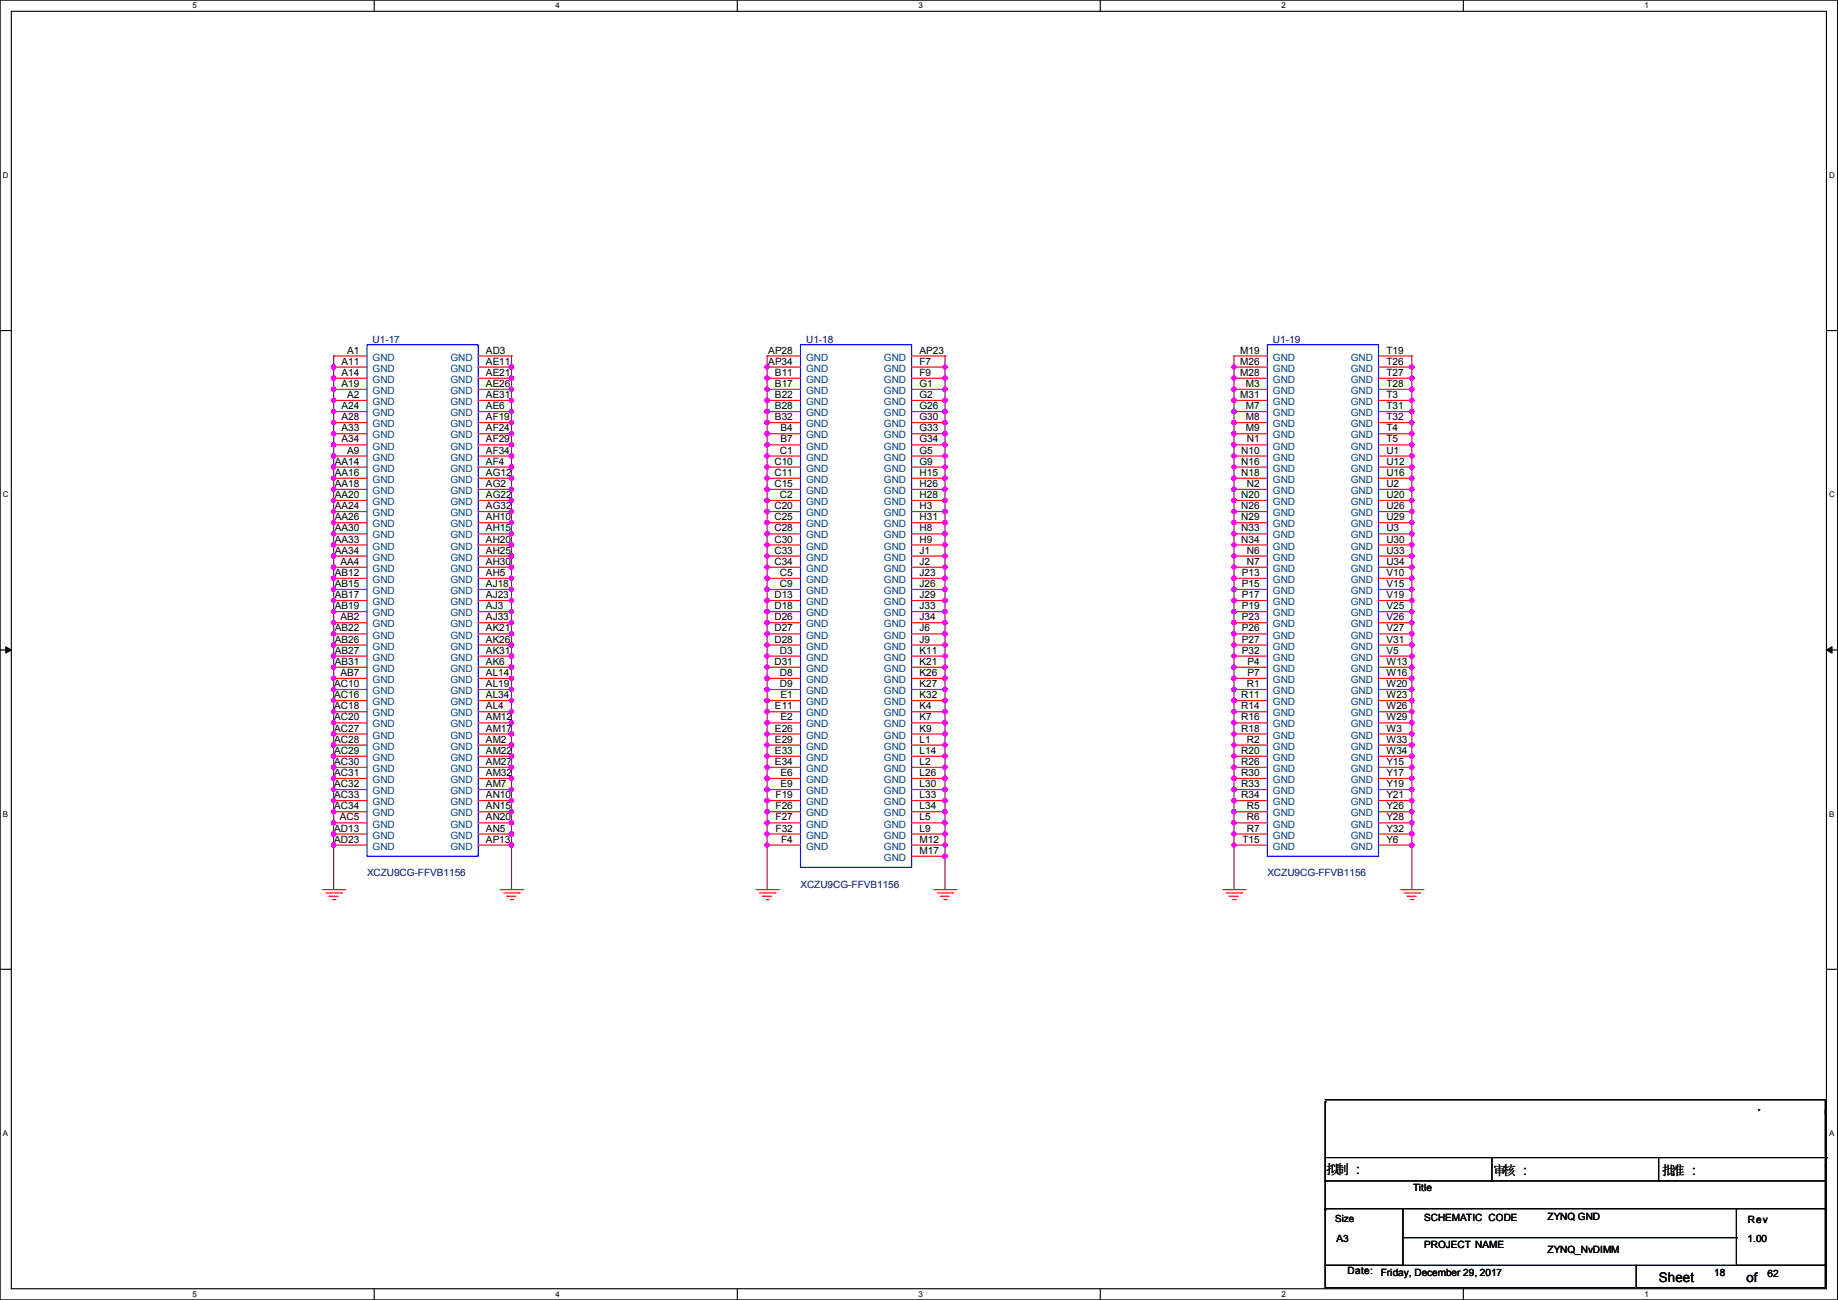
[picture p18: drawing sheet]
<svg xmlns="http://www.w3.org/2000/svg" width="420mm" height="297mm" viewBox="0 0 420 297" stroke-linecap="round" stroke-linejoin="round" font-family="sans-serif">
<defs><g id="words">
<g font-size="3">
<text x="303.1" y="268.2">拟制 :::</text>
<text x="303.1" y="268.2">拟制</text>
<text x="341.2" y="268.5">审核 :::</text>
<text x="341.2" y="268.5">审核</text>
<text x="379.8" y="268.5">批准 :::</text>
<text x="379.8" y="268.5">批准</text>
<text x="379" y="292.9">Sheet</text>
<text x="399.1" y="292.8">of</text>
</g>
<g font-size="2.3">
<text x="78" y="83.3">A11</text>
<text x="79.3" y="80.8">A1</text>
<text x="111" y="80.8">AD3</text>
<text x="111" y="83.3">AE11</text>
<text x="175.6" y="80.8">AP28</text>
<text x="175.6" y="83.3">AP34</text>
<text x="210.1" y="80.8">AP23</text>
<text x="210.1" y="83.3">F7</text>
<text x="283.4" y="80.8">M19</text>
<text x="283.4" y="83.3">M26</text>
<text x="316.8" y="80.8">T19</text>
<text x="316.8" y="83.3">T26</text>
<text x="78" y="85.9">A14</text>
<text x="78" y="88.4">A19</text>
<text x="111" y="85.9">AE21</text>
<text x="111" y="88.4">AE26</text>
<text x="177.1" y="85.9">B11</text>
<text x="177.1" y="88.4">B17</text>
<text x="210.1" y="85.9">F9</text>
<text x="210.1" y="88.4">G1</text>
<text x="283.4" y="85.9">M28</text>
<text x="284.7" y="88.4">M3</text>
<text x="316.8" y="85.9">T27</text>
<text x="316.8" y="88.4">T28</text>
<text x="78" y="93.5">A24</text>
<text x="79.3" y="90.9">A2</text>
<text x="111" y="90.9">AE31</text>
<text x="111" y="93.5">AE6</text>
<text x="177.1" y="90.9">B22</text>
<text x="177.1" y="93.5">B28</text>
<text x="210.1" y="90.9">G2</text>
<text x="210.1" y="93.5">G26</text>
<text x="283.4" y="90.9">M31</text>
<text x="284.7" y="93.5">M7</text>
<text x="316.8" y="90.9">T3</text>
<text x="316.8" y="93.5">T31</text>
<text x="78" y="96">A28</text>
<text x="78" y="98.6">A33</text>
<text x="78" y="101.1">A34</text>
<text x="111" y="96">AF19</text>
<text x="111" y="98.6">AF24</text>
<text x="111" y="101.1">AF29</text>
<text x="177.1" y="96">B32</text>
<text x="178.4" y="98.6">B4</text>
<text x="178.4" y="101.1">B7</text>
<text x="210.1" y="96">G30</text>
<text x="210.1" y="98.6">G33</text>
<text x="210.1" y="101.1">G34</text>
<text x="284.7" y="96">M8</text>
<text x="284.7" y="98.6">M9</text>
<text x="284.9" y="101.1">N1</text>
<text x="316.8" y="96">T32</text>
<text x="316.8" y="98.6">T4</text>
<text x="316.8" y="101.1">T5</text>
<text x="76.5" y="106.2">AA14</text>
<text x="79.3" y="103.6">A9</text>
<text x="111" y="103.6">AF34</text>
<text x="111" y="106.2">AF4</text>
<text x="177" y="106.2">C10</text>
<text x="178.2" y="103.6">C1</text>
<text x="210.1" y="103.6">G5</text>
<text x="210.1" y="106.2">G9</text>
<text x="283.7" y="103.6">N10</text>
<text x="283.7" y="106.2">N16</text>
<text x="316.8" y="103.6">U1</text>
<text x="316.8" y="106.2">U12</text>
<text x="76.5" y="108.7">AA16</text>
<text x="76.5" y="111.3">AA18</text>
<text x="76.5" y="113.8">AA20</text>
<text x="111" y="108.7">AG12</text>
<text x="111" y="111.3">AG2</text>
<text x="111" y="113.8">AG22</text>
<text x="177" y="108.7">C11</text>
<text x="177" y="111.3">C15</text>
<text x="178.2" y="113.8">C2</text>
<text x="210.1" y="108.7">H15</text>
<text x="210.1" y="111.3">H26</text>
<text x="210.1" y="113.8">H28</text>
<text x="283.7" y="108.7">N18</text>
<text x="283.7" y="113.8">N20</text>
<text x="284.9" y="111.3">N2</text>
<text x="316.8" y="108.7">U16</text>
<text x="316.8" y="111.3">U2</text>
<text x="316.8" y="113.8">U20</text>
<text x="76.5" y="116.3">AA24</text>
<text x="76.5" y="118.9">AA26</text>
<text x="111" y="116.3">AG32</text>
<text x="111" y="118.9">AH10</text>
<text x="177" y="116.3">C20</text>
<text x="177" y="118.9">C25</text>
<text x="210.1" y="116.3">H3</text>
<text x="210.1" y="118.9">H31</text>
<text x="283.7" y="116.3">N26</text>
<text x="283.7" y="118.9">N29</text>
<text x="316.8" y="116.3">U26</text>
<text x="316.8" y="118.9">U29</text>
<text x="76.5" y="121.4">AA30</text>
<text x="76.5" y="124">AA33</text>
<text x="111" y="121.4">AH15</text>
<text x="111" y="124">AH20</text>
<text x="177" y="121.4">C28</text>
<text x="177" y="124">C30</text>
<text x="210.1" y="121.4">H8</text>
<text x="210.1" y="124">H9</text>
<text x="283.7" y="121.4">N33</text>
<text x="283.7" y="124">N34</text>
<text x="316.8" y="121.4">U3</text>
<text x="316.8" y="124">U30</text>
<text x="76.5" y="126.5">AA34</text>
<text x="76.5" y="131.6">AB12</text>
<text x="77.8" y="129">AA4</text>
<text x="111" y="126.5">AH25</text>
<text x="111" y="129">AH30</text>
<text x="111" y="131.6">AH5</text>
<text x="177" y="126.5">C33</text>
<text x="177" y="129">C34</text>
<text x="178.2" y="131.6">C5</text>
<text x="210.1" y="126.5">J1</text>
<text x="210.1" y="129">J2</text>
<text x="210.1" y="131.6">J23</text>
<text x="283.8" y="131.6">P13</text>
<text x="284.9" y="126.5">N6</text>
<text x="284.9" y="129">N7</text>
<text x="316.8" y="126.5">U33</text>
<text x="316.8" y="129">U34</text>
<text x="316.8" y="131.6">V10</text>
<text x="76.5" y="134.1">AB15</text>
<text x="76.5" y="136.7">AB17</text>
<text x="111" y="134.1">AJ18</text>
<text x="111" y="136.7">AJ23</text>
<text x="177" y="136.7">D13</text>
<text x="178.2" y="134.1">C9</text>
<text x="210.1" y="134.1">J26</text>
<text x="210.1" y="136.7">J29</text>
<text x="283.8" y="134.1">P15</text>
<text x="283.8" y="136.7">P17</text>
<text x="316.8" y="134.1">V15</text>
<text x="316.8" y="136.7">V19</text>
<text x="76.5" y="139.2">AB19</text>
<text x="77.8" y="141.7">AB2</text>
<text x="111" y="139.2">AJ3</text>
<text x="111" y="141.7">AJ33</text>
<text x="177" y="139.2">D18</text>
<text x="177" y="141.7">D26</text>
<text x="210.1" y="139.2">J33</text>
<text x="210.1" y="141.7">J34</text>
<text x="283.8" y="139.2">P19</text>
<text x="283.8" y="141.7">P23</text>
<text x="316.8" y="139.2">V25</text>
<text x="316.8" y="141.7">V26</text>
<text x="76.5" y="144.3">AB22</text>
<text x="76.5" y="146.8">AB26</text>
<text x="76.5" y="149.4">AB27</text>
<text x="111" y="144.3">AK21</text>
<text x="111" y="146.8">AK26</text>
<text x="111" y="149.4">AK31</text>
<text x="177" y="144.3">D27</text>
<text x="177" y="146.8">D28</text>
<text x="178.2" y="149.4">D3</text>
<text x="210.1" y="144.3">J6</text>
<text x="210.1" y="146.8">J9</text>
<text x="210.1" y="149.4">K11</text>
<text x="283.8" y="144.3">P26</text>
<text x="283.8" y="146.8">P27</text>
<text x="283.8" y="149.4">P32</text>
<text x="316.8" y="144.3">V27</text>
<text x="316.8" y="146.8">V31</text>
<text x="316.8" y="149.4">V5</text>
<text x="76.5" y="151.9">AB31</text>
<text x="77.8" y="154.4">AB7</text>
<text x="111" y="151.9">AK6</text>
<text x="111" y="154.4">AL14</text>
<text x="177" y="151.9">D31</text>
<text x="178.2" y="154.4">D8</text>
<text x="210.1" y="151.9">K21</text>
<text x="210.1" y="154.4">K26</text>
<text x="285" y="151.9">P4</text>
<text x="285" y="154.4">P7</text>
<text x="316.8" y="151.9">W13</text>
<text x="316.8" y="154.4">W16</text>
<text x="76.4" y="157">AC10</text>
<text x="76.4" y="159.5">AC16</text>
<text x="111" y="157">AL19</text>
<text x="111" y="159.5">AL34</text>
<text x="178.2" y="157">D9</text>
<text x="178.4" y="159.5">E1</text>
<text x="210.1" y="157">K27</text>
<text x="210.1" y="159.5">K32</text>
<text x="283.7" y="159.5">R11</text>
<text x="284.9" y="157">R1</text>
<text x="316.8" y="157">W20</text>
<text x="316.8" y="159.5">W23</text>
<text x="76.4" y="162.1">AC18</text>
<text x="76.4" y="164.6">AC20</text>
<text x="76.4" y="167.1">AC27</text>
<text x="111" y="162.1">AL4</text>
<text x="111" y="164.6">AM12</text>
<text x="111" y="167.1">AM17</text>
<text x="177.1" y="162.1">E11</text>
<text x="177.1" y="167.1">E26</text>
<text x="178.4" y="164.6">E2</text>
<text x="210.1" y="162.1">K4</text>
<text x="210.1" y="164.6">K7</text>
<text x="210.1" y="167.1">K9</text>
<text x="283.7" y="162.1">R14</text>
<text x="283.7" y="164.6">R16</text>
<text x="283.7" y="167.1">R18</text>
<text x="316.8" y="162.1">W26</text>
<text x="316.8" y="164.6">W29</text>
<text x="316.8" y="167.1">W3</text>
<text x="76.4" y="169.7">AC28</text>
<text x="76.4" y="172.2">AC29</text>
<text x="111" y="169.7">AM2</text>
<text x="111" y="172.2">AM22</text>
<text x="177.1" y="169.7">E29</text>
<text x="177.1" y="172.2">E33</text>
<text x="210.1" y="169.7">L1</text>
<text x="210.1" y="172.2">L14</text>
<text x="283.7" y="172.2">R20</text>
<text x="284.9" y="169.7">R2</text>
<text x="316.8" y="169.7">W33</text>
<text x="316.8" y="172.2">W34</text>
<text x="76.4" y="174.8">AC30</text>
<text x="76.4" y="177.3">AC31</text>
<text x="76.4" y="179.8">AC32</text>
<text x="111" y="174.8">AM27</text>
<text x="111" y="177.3">AM32</text>
<text x="111" y="179.8">AM7</text>
<text x="177.1" y="174.8">E34</text>
<text x="178.4" y="177.3">E6</text>
<text x="178.4" y="179.8">E9</text>
<text x="210.1" y="174.8">L2</text>
<text x="210.1" y="177.3">L26</text>
<text x="210.1" y="179.8">L30</text>
<text x="283.7" y="174.8">R26</text>
<text x="283.7" y="177.3">R30</text>
<text x="283.7" y="179.8">R33</text>
<text x="316.8" y="174.8">Y15</text>
<text x="316.8" y="177.3">Y17</text>
<text x="316.8" y="179.8">Y19</text>
<text x="76.4" y="182.4">AC33</text>
<text x="76.4" y="184.9">AC34</text>
<text x="111" y="182.4">AN10</text>
<text x="111" y="184.9">AN15</text>
<text x="177.2" y="182.4">F19</text>
<text x="177.2" y="184.9">F26</text>
<text x="210.1" y="182.4">L33</text>
<text x="210.1" y="184.9">L34</text>
<text x="283.7" y="182.4">R34</text>
<text x="284.9" y="184.9">R5</text>
<text x="316.8" y="182.4">Y21</text>
<text x="316.8" y="184.9">Y26</text>
<text x="76.4" y="190">AD13</text>
<text x="77.6" y="187.5">AC5</text>
<text x="111" y="187.5">AN20</text>
<text x="111" y="190">AN5</text>
<text x="177.2" y="187.5">F27</text>
<text x="177.2" y="190">F32</text>
<text x="210.1" y="187.5">L5</text>
<text x="210.1" y="190">L9</text>
<text x="284.9" y="187.5">R6</text>
<text x="284.9" y="190">R7</text>
<text x="316.8" y="187.5">Y28</text>
<text x="316.8" y="190">Y32</text>
<text x="76.4" y="192.5">AD23</text>
<text x="111" y="192.5">AP13</text>
<text x="178.5" y="192.5">F4</text>
<text x="210.1" y="192.5">M12</text>
<text x="210.1" y="195.1">M17</text>
<text x="283.9" y="192.5">T15</text>
<text x="316.8" y="192.5">Y6</text>
<text x="322.9" y="272.1">Title</text>
<text x="325.4" y="279">SCHEMATIC CODE</text>
<text x="353.6" y="278.7">ZYNQ GND</text>
<text x="399.4" y="279.5">Rev</text>
<text x="305.4" y="283.8">A3</text>
<text x="325.4" y="285.1">PROJECT NAME</text>
<text x="353.6" y="286.3">ZYNQ_NvDIMM</text>
<text x="399.4" y="283.8">1.00</text>
<text x="307.9" y="291.2">Date:</text>
<text x="315.5" y="291.4">Friday, December 29, 2017</text>
<text x="391.7" y="291.4">18</text>
<text x="403.9" y="291.7">62</text>
</g>
<g font-size="2.3" fill="#000080">
<text x="85.1" y="78.3">U1-17</text>
<text x="184.2" y="78.3">U1-18</text>
<text x="290.9" y="78.3">U1-19</text>
<text x="83.9" y="200.2">XCZU9CG-FFVB1156</text>
<text x="182.9" y="202.8">XCZU9CG-FFVB1156</text>
<text x="289.6" y="200.2">XCZU9CG-FFVB1156</text>
</g>
<g font-size="2.3" fill="#004080">
<text x="85.1" y="82.4">GND</text>
<text x="102.9" y="82.4">GND</text>
<text x="184.2" y="82.4">GND</text>
<text x="202" y="82.4">GND</text>
<text x="290.9" y="82.4">GND</text>
<text x="308.7" y="82.4">GND</text>
<text x="85.1" y="84.9">GND</text>
<text x="85.1" y="87.5">GND</text>
<text x="102.9" y="84.9">GND</text>
<text x="102.9" y="87.5">GND</text>
<text x="184.2" y="84.9">GND</text>
<text x="184.2" y="87.5">GND</text>
<text x="202" y="84.9">GND</text>
<text x="202" y="87.5">GND</text>
<text x="290.9" y="84.9">GND</text>
<text x="290.9" y="87.5">GND</text>
<text x="308.7" y="84.9">GND</text>
<text x="308.7" y="87.5">GND</text>
<text x="85.1" y="90">GND</text>
<text x="85.1" y="92.5">GND</text>
<text x="85.1" y="95.1">GND</text>
<text x="102.9" y="90">GND</text>
<text x="102.9" y="92.5">GND</text>
<text x="102.9" y="95.1">GND</text>
<text x="184.2" y="90">GND</text>
<text x="184.2" y="92.5">GND</text>
<text x="184.2" y="95.1">GND</text>
<text x="202" y="90">GND</text>
<text x="202" y="92.5">GND</text>
<text x="202" y="95.1">GND</text>
<text x="290.9" y="90">GND</text>
<text x="290.9" y="92.5">GND</text>
<text x="290.9" y="95.1">GND</text>
<text x="308.7" y="90">GND</text>
<text x="308.7" y="92.5">GND</text>
<text x="308.7" y="95.1">GND</text>
<text x="85.1" y="97.6">GND</text>
<text x="85.1" y="100.2">GND</text>
<text x="102.9" y="97.6">GND</text>
<text x="102.9" y="100.2">GND</text>
<text x="184.2" y="97.6">GND</text>
<text x="184.2" y="100.2">GND</text>
<text x="202" y="97.6">GND</text>
<text x="202" y="100.2">GND</text>
<text x="290.9" y="97.6">GND</text>
<text x="290.9" y="100.2">GND</text>
<text x="308.7" y="97.6">GND</text>
<text x="308.7" y="100.2">GND</text>
<text x="85.1" y="102.7">GND</text>
<text x="85.1" y="105.2">GND</text>
<text x="85.1" y="107.8">GND</text>
<text x="102.9" y="102.7">GND</text>
<text x="102.9" y="105.2">GND</text>
<text x="102.9" y="107.8">GND</text>
<text x="184.2" y="102.7">GND</text>
<text x="184.2" y="105.2">GND</text>
<text x="184.2" y="107.8">GND</text>
<text x="202" y="102.7">GND</text>
<text x="202" y="105.2">GND</text>
<text x="202" y="107.8">GND</text>
<text x="290.9" y="102.7">GND</text>
<text x="290.9" y="105.2">GND</text>
<text x="290.9" y="107.8">GND</text>
<text x="308.7" y="102.7">GND</text>
<text x="308.7" y="105.2">GND</text>
<text x="308.7" y="107.8">GND</text>
<text x="85.1" y="110.3">GND</text>
<text x="85.1" y="112.9">GND</text>
<text x="102.9" y="110.3">GND</text>
<text x="102.9" y="112.9">GND</text>
<text x="184.2" y="110.3">GND</text>
<text x="184.2" y="112.9">GND</text>
<text x="202" y="110.3">GND</text>
<text x="202" y="112.9">GND</text>
<text x="290.9" y="110.3">GND</text>
<text x="290.9" y="112.9">GND</text>
<text x="308.7" y="110.3">GND</text>
<text x="308.7" y="112.9">GND</text>
<text x="85.1" y="115.4">GND</text>
<text x="85.1" y="117.9">GND</text>
<text x="102.9" y="115.4">GND</text>
<text x="102.9" y="117.9">GND</text>
<text x="184.2" y="115.4">GND</text>
<text x="184.2" y="117.9">GND</text>
<text x="202" y="115.4">GND</text>
<text x="202" y="117.9">GND</text>
<text x="290.9" y="115.4">GND</text>
<text x="290.9" y="117.9">GND</text>
<text x="308.7" y="115.4">GND</text>
<text x="308.7" y="117.9">GND</text>
<text x="85.1" y="120.5">GND</text>
<text x="85.1" y="123">GND</text>
<text x="85.1" y="125.6">GND</text>
<text x="102.9" y="120.5">GND</text>
<text x="102.9" y="123">GND</text>
<text x="102.9" y="125.6">GND</text>
<text x="184.2" y="120.5">GND</text>
<text x="184.2" y="123">GND</text>
<text x="184.2" y="125.6">GND</text>
<text x="202" y="120.5">GND</text>
<text x="202" y="123">GND</text>
<text x="202" y="125.6">GND</text>
<text x="290.9" y="120.5">GND</text>
<text x="290.9" y="123">GND</text>
<text x="290.9" y="125.6">GND</text>
<text x="308.7" y="120.5">GND</text>
<text x="308.7" y="123">GND</text>
<text x="308.7" y="125.6">GND</text>
<text x="85.1" y="128.1">GND</text>
<text x="85.1" y="130.6">GND</text>
<text x="102.9" y="128.1">GND</text>
<text x="102.9" y="130.6">GND</text>
<text x="184.2" y="128.1">GND</text>
<text x="184.2" y="130.6">GND</text>
<text x="202" y="128.1">GND</text>
<text x="202" y="130.6">GND</text>
<text x="290.9" y="128.1">GND</text>
<text x="290.9" y="130.6">GND</text>
<text x="308.7" y="128.1">GND</text>
<text x="308.7" y="130.6">GND</text>
<text x="85.1" y="133.2">GND</text>
<text x="85.1" y="135.7">GND</text>
<text x="102.9" y="133.2">GND</text>
<text x="102.9" y="135.7">GND</text>
<text x="184.2" y="133.2">GND</text>
<text x="184.2" y="135.7">GND</text>
<text x="202" y="133.2">GND</text>
<text x="202" y="135.7">GND</text>
<text x="290.9" y="133.2">GND</text>
<text x="290.9" y="135.7">GND</text>
<text x="308.7" y="133.2">GND</text>
<text x="308.7" y="135.7">GND</text>
<text x="85.1" y="138.3">GND</text>
<text x="85.1" y="140.8">GND</text>
<text x="85.1" y="143.3">GND</text>
<text x="102.9" y="138.3">GND</text>
<text x="102.9" y="140.8">GND</text>
<text x="102.9" y="143.3">GND</text>
<text x="184.2" y="138.3">GND</text>
<text x="184.2" y="140.8">GND</text>
<text x="184.2" y="143.3">GND</text>
<text x="202" y="138.3">GND</text>
<text x="202" y="140.8">GND</text>
<text x="202" y="143.3">GND</text>
<text x="290.9" y="138.3">GND</text>
<text x="290.9" y="140.8">GND</text>
<text x="290.9" y="143.3">GND</text>
<text x="308.7" y="138.3">GND</text>
<text x="308.7" y="140.8">GND</text>
<text x="308.7" y="143.3">GND</text>
<text x="85.1" y="145.9">GND</text>
<text x="85.1" y="148.4">GND</text>
<text x="102.9" y="145.9">GND</text>
<text x="102.9" y="148.4">GND</text>
<text x="184.2" y="145.9">GND</text>
<text x="184.2" y="148.4">GND</text>
<text x="202" y="145.9">GND</text>
<text x="202" y="148.4">GND</text>
<text x="290.9" y="145.9">GND</text>
<text x="290.9" y="148.4">GND</text>
<text x="308.7" y="145.9">GND</text>
<text x="308.7" y="148.4">GND</text>
<text x="85.1" y="151">GND</text>
<text x="85.1" y="153.5">GND</text>
<text x="102.9" y="151">GND</text>
<text x="102.9" y="153.5">GND</text>
<text x="184.2" y="151">GND</text>
<text x="184.2" y="153.5">GND</text>
<text x="202" y="151">GND</text>
<text x="202" y="153.5">GND</text>
<text x="290.9" y="151">GND</text>
<text x="290.9" y="153.5">GND</text>
<text x="308.7" y="151">GND</text>
<text x="308.7" y="153.5">GND</text>
<text x="85.1" y="156">GND</text>
<text x="85.1" y="158.6">GND</text>
<text x="85.1" y="161.1">GND</text>
<text x="102.9" y="156">GND</text>
<text x="102.9" y="158.6">GND</text>
<text x="102.9" y="161.1">GND</text>
<text x="184.2" y="156">GND</text>
<text x="184.2" y="158.6">GND</text>
<text x="184.2" y="161.1">GND</text>
<text x="202" y="156">GND</text>
<text x="202" y="158.6">GND</text>
<text x="202" y="161.1">GND</text>
<text x="290.9" y="156">GND</text>
<text x="290.9" y="158.6">GND</text>
<text x="290.9" y="161.1">GND</text>
<text x="308.7" y="156">GND</text>
<text x="308.7" y="158.6">GND</text>
<text x="308.7" y="161.1">GND</text>
<text x="85.1" y="163.7">GND</text>
<text x="85.1" y="166.2">GND</text>
<text x="102.9" y="163.7">GND</text>
<text x="102.9" y="166.2">GND</text>
<text x="184.2" y="163.7">GND</text>
<text x="184.2" y="166.2">GND</text>
<text x="202" y="163.7">GND</text>
<text x="202" y="166.2">GND</text>
<text x="290.9" y="163.7">GND</text>
<text x="290.9" y="166.2">GND</text>
<text x="308.7" y="163.7">GND</text>
<text x="308.7" y="166.2">GND</text>
<text x="85.1" y="168.7">GND</text>
<text x="85.1" y="171.3">GND</text>
<text x="85.1" y="173.8">GND</text>
<text x="102.9" y="168.7">GND</text>
<text x="102.9" y="171.3">GND</text>
<text x="102.9" y="173.8">GND</text>
<text x="184.2" y="168.7">GND</text>
<text x="184.2" y="171.3">GND</text>
<text x="184.2" y="173.8">GND</text>
<text x="202" y="168.7">GND</text>
<text x="202" y="171.3">GND</text>
<text x="202" y="173.8">GND</text>
<text x="290.9" y="168.7">GND</text>
<text x="290.9" y="171.3">GND</text>
<text x="290.9" y="173.8">GND</text>
<text x="308.7" y="168.7">GND</text>
<text x="308.7" y="171.3">GND</text>
<text x="308.7" y="173.8">GND</text>
<text x="85.1" y="176.4">GND</text>
<text x="85.1" y="178.9">GND</text>
<text x="102.9" y="176.4">GND</text>
<text x="102.9" y="178.9">GND</text>
<text x="184.2" y="176.4">GND</text>
<text x="184.2" y="178.9">GND</text>
<text x="202" y="176.4">GND</text>
<text x="202" y="178.9">GND</text>
<text x="290.9" y="176.4">GND</text>
<text x="290.9" y="178.9">GND</text>
<text x="308.7" y="176.4">GND</text>
<text x="308.7" y="178.9">GND</text>
<text x="85.1" y="181.4">GND</text>
<text x="85.1" y="184">GND</text>
<text x="102.9" y="181.4">GND</text>
<text x="102.9" y="184">GND</text>
<text x="184.2" y="181.4">GND</text>
<text x="184.2" y="184">GND</text>
<text x="202" y="181.4">GND</text>
<text x="202" y="184">GND</text>
<text x="290.9" y="181.4">GND</text>
<text x="290.9" y="184">GND</text>
<text x="308.7" y="181.4">GND</text>
<text x="308.7" y="184">GND</text>
<text x="85.1" y="186.5">GND</text>
<text x="85.1" y="189.1">GND</text>
<text x="85.1" y="191.6">GND</text>
<text x="102.9" y="186.5">GND</text>
<text x="102.9" y="189.1">GND</text>
<text x="102.9" y="191.6">GND</text>
<text x="184.2" y="186.5">GND</text>
<text x="184.2" y="189.1">GND</text>
<text x="184.2" y="191.6">GND</text>
<text x="202" y="186.5">GND</text>
<text x="202" y="189.1">GND</text>
<text x="202" y="191.6">GND</text>
<text x="290.9" y="186.5">GND</text>
<text x="290.9" y="189.1">GND</text>
<text x="290.9" y="191.6">GND</text>
<text x="308.7" y="186.5">GND</text>
<text x="308.7" y="189.1">GND</text>
<text x="308.7" y="191.6">GND</text>
<text x="85.1" y="194.1">GND</text>
<text x="102.9" y="194.1">GND</text>
<text x="184.2" y="194.1">GND</text>
<text x="202" y="194.1">GND</text>
<text x="202" y="196.7">GND</text>
<text x="290.9" y="194.1">GND</text>
<text x="308.7" y="194.1">GND</text>
</g>
<text font-size="2.2" x="305.1" y="279.2">Size</text>
<g font-size="1.8">
<text x="44" y="1.9">5</text>
<text x="127" y="1.9">4</text>
<text x="209.9" y="1.9">3</text>
<text x="292.9" y="1.9">2</text>
<text x="375.8" y="1.9">1</text>
<text x=".7" y="40.6">D</text>
<text x="418" y="40.6">D</text>
<text x=".7" y="113.6">C</text>
<text x="418" y="113.6">C</text>
<text x=".7" y="186.6">B</text>
<text x="418" y="186.6">B</text>
<text x=".7" y="259.5">A</text>
<text x="418" y="259.5">A</text>
<text x="44" y="296.3">5</text>
<text x="127" y="296.3">4</text>
<text x="209.9" y="296.3">3</text>
<text x="292.9" y="296.3">2</text>
<text x="375.8" y="296.3">1</text>
</g>
</g></defs>
<path d="M0 0h419.9v297h-419.9zM2.6 2.6h414.8v291.8h-414.8z" fill="none" stroke="#000" stroke-width=".25"/>
<g fill="#fff">
<path d="M44 .3h1v2h-1z"/>
<path d="M44 294.7h1v2h-1z"/>
</g>
<path d="M85.5 0v2.6M85.5 294.4v2.6" fill="none" stroke="#000" stroke-width=".25"/>
<g fill="#fff">
<path d="M127 .3h.9v2h-.9z"/>
<path d="M127 294.7h.9v2h-.9z"/>
</g>
<path d="M168.5 0v2.6M168.5 294.4v2.6" fill="none" stroke="#000" stroke-width=".25"/>
<g fill="#fff">
<path d="M209.9 .3h1v2h-1z"/>
<path d="M209.9 294.7h1v2h-1z"/>
</g>
<path d="M251.4 0v2.6M251.4 294.4v2.6" fill="none" stroke="#000" stroke-width=".25"/>
<g fill="#fff">
<path d="M292.9 .3h.9v2h-.9z"/>
<path d="M292.9 294.7h.9v2h-.9z"/>
</g>
<path d="M334.4 0v2.6M334.4 294.4v2.6" fill="none" stroke="#000" stroke-width=".25"/>
<g fill="#fff">
<path d="M375.8 .3h1v2h-1z"/>
<path d="M375.8 294.7h1v2h-1z"/>
<path d="M.7 39h1.2v2h-1.2z"/>
<path d="M418 39h1.3v2h-1.3z"/>
<path d="M.7 112h1.2v2h-1.2z"/>
<path d="M418 112h1.3v2h-1.3z"/>
</g>
<path d="M0 75.5h2.6M417.4 75.5h2.5" fill="none" stroke="#000" stroke-width=".25"/>
<g fill="#fff">
<path d="M.7 185h1.2v1.9h-1.2z"/>
<path d="M418 185h1.2v1.9h-1.2z"/>
</g>
<path d="M0 148.5h2.6M417.4 148.5h2.5" fill="none" stroke="#000" stroke-width=".25"/>
<path d="M1.3 147.7l1.3 .8-1.3 .7zM417.4 148.5l1.2-.8v1.5z" fill="#000" stroke="#000" stroke-width=".23"/>
<g fill="#fff">
<path d="M.7 257.9h1.2v2h-1.2z"/>
<path d="M418 257.9h1.2v2h-1.2z"/>
</g>
<g fill="none" stroke="#000" stroke-width=".25">
<path d="M0 221.4h2.6M417.4 221.4h2.5M302.8 251.8h.1M302.8 251.8v24.6M302.8 251.2h114.3M401.9 253.5h.1M417.1 251.2h.1M417.1 251.2v24.9M302.8 276.1h17.8v13h-17.8zM302.8 276.4h.1M302.8 269.8h114.3M303.1 264.5h114.3"/>
<path d="M320.6 276.1h76.2M340.9 269.8h.1M340.9 264.5v5.3M379 269.8h.1M379 264.5v5.3M396.8 276.1h20.3v13h-20.3zM396.8 276.1h.1M417.1 269.8h.1M417.1 266.2h.1M417.1 276.1h.1M417.4 264.5h.1M302.8 289.1h71.1v5.1h-71.1z"/>
<path d="M320.6 282.7h76.2M373.9 289.1h43.2v5.1h-43.2zM396.8 282.7h.1"/>
</g>
<g fill="none" stroke="#800040" stroke-width=".25">
<path d="M76.2 83.9h.1M76.2 86.4h.1M76.2 88.9h.1M76.2 91.5h.1M76.2 94h.1M76.2 96.6h.1M76.2 99.1h.1M76.2 81.3v121.9M116.9 83.9h.1M116.9 86.4h.1M116.9 88.9h.1M116.9 91.5h.1"/>
<path d="M116.9 94h.1M116.9 96.6h.1M116.9 99.1h.1M116.9 81.3v121.9M175.3 83.9h.1M175.3 86.4h.1M175.3 88.9h.1M175.3 91.5h.1M175.3 94h.1M175.3 96.6h.1M175.3 99.1h.1M175.3 81.3v121.9"/>
<path d="M215.9 83.9h.1M215.9 86.4h.1M215.9 88.9h.1M215.9 91.5h.1M215.9 94h.1M215.9 96.6h.1M215.9 99.1h.1M215.9 81.3v121.9M282 83.9h.1M282 86.4h.1M282 88.9h.1M282 91.5h.1"/>
<path d="M282 94h.1M282 96.6h.1M282 99.1h.1M282 81.3v121.9M322.6 83.9h.1M322.6 86.4h.1M322.6 88.9h.1M322.6 91.5h.1M322.6 94h.1M322.6 96.6h.1M322.6 99.1h.1M322.6 81.3v121.9"/>
<path d="M76.2 101.6h.1M76.2 104.2h.1M76.2 106.7h.1M76.2 109.3h.1M76.2 111.8h.1M76.2 114.3h.1M76.2 116.9h.1M76.2 119.4h.1M116.9 101.6h.1M116.9 104.2h.1M116.9 106.7h.1M116.9 109.3h.1"/>
<path d="M116.9 111.8h.1M116.9 114.3h.1M116.9 116.9h.1M116.9 119.4h.1M175.3 101.6h.1M175.3 104.2h.1M175.3 106.7h.1M175.3 109.3h.1M175.3 111.8h.1M175.3 114.3h.1M175.3 116.9h.1M175.3 119.4h.1"/>
<path d="M215.9 101.6h.1M215.9 104.2h.1M215.9 106.7h.1M215.9 109.3h.1M215.9 111.8h.1M215.9 114.3h.1M215.9 116.9h.1M215.9 119.4h.1M282 101.6h.1M282 104.2h.1M282 106.7h.1M282 109.3h.1"/>
<path d="M282 111.8h.1M282 114.3h.1M282 116.9h.1M282 119.4h.1M322.6 101.6h.1M322.6 104.2h.1M322.6 106.7h.1M322.6 109.3h.1M322.6 111.8h.1M322.6 114.3h.1M322.6 116.9h.1M322.6 119.4h.1"/>
<path d="M76.2 122h.1M76.2 124.5h.1M76.2 127h.1M76.2 129.6h.1M76.2 132.1h.1M76.2 134.7h.1M76.2 137.2h.1M76.2 139.7h.1M116.9 122h.1M116.9 124.5h.1M116.9 127h.1M116.9 129.6h.1"/>
<path d="M116.9 132.1h.1M116.9 134.7h.1M116.9 137.2h.1M116.9 139.7h.1M175.3 122h.1M175.3 124.5h.1M175.3 127h.1M175.3 129.6h.1M175.3 132.1h.1M175.3 134.7h.1M175.3 137.2h.1M175.3 139.7h.1"/>
<path d="M215.9 122h.1M215.9 124.5h.1M215.9 127h.1M215.9 129.6h.1M215.9 132.1h.1M215.9 134.7h.1M215.9 137.2h.1M215.9 139.7h.1M282 122h.1M282 124.5h.1M282 127h.1M282 129.6h.1"/>
<path d="M282 132.1h.1M282 134.7h.1M282 137.2h.1M282 139.7h.1M322.6 122h.1M322.6 124.5h.1M322.6 127h.1M322.6 129.6h.1M322.6 132.1h.1M322.6 134.7h.1M322.6 137.2h.1M322.6 139.7h.1"/>
<path d="M76.2 142.3h.1M76.2 144.8h.1M76.2 147.4h.1M76.2 149.9h.1M76.2 152.4h.1M76.2 155h.1M76.2 157.5h.1M116.9 142.3h.1M116.9 144.8h.1M116.9 147.4h.1M116.9 149.9h.1M116.9 152.4h.1"/>
<path d="M116.9 155h.1M116.9 157.5h.1M175.3 142.3h.1M175.3 144.8h.1M175.3 147.4h.1M175.3 149.9h.1M175.3 152.4h.1M175.3 155h.1M175.3 157.5h.1M215.9 142.3h.1M215.9 144.8h.1M215.9 147.4h.1"/>
<path d="M215.9 149.9h.1M215.9 152.4h.1M215.9 155h.1M215.9 157.5h.1M282 142.3h.1M282 144.8h.1M282 147.4h.1M282 149.9h.1M282 152.4h.1M282 155h.1M282 157.5h.1M322.6 142.3h.1"/>
<path d="M322.6 144.8h.1M322.6 147.4h.1M322.6 149.9h.1M322.6 152.4h.1M322.6 155h.1M322.6 157.5h.1M76.2 160.1h.1M76.2 162.6h.1M76.2 165.1h.1M76.2 167.7h.1M76.2 170.2h.1M76.2 172.8h.1"/>
<path d="M76.2 175.3h.1M76.2 177.8h.1M116.9 160.1h.1M116.9 162.6h.1M116.9 165.1h.1M116.9 167.7h.1M116.9 170.2h.1M116.9 172.8h.1M116.9 175.3h.1M116.9 177.8h.1M175.3 160.1h.1M175.3 162.6h.1"/>
<path d="M175.3 165.1h.1M175.3 167.7h.1M175.3 170.2h.1M175.3 172.8h.1M175.3 175.3h.1M175.3 177.8h.1M215.9 160.1h.1M215.9 162.6h.1M215.9 165.1h.1M215.9 167.7h.1M215.9 170.2h.1M215.9 172.8h.1"/>
<path d="M215.9 175.3h.1M215.9 177.8h.1M282 160.1h.1M282 162.6h.1M282 165.1h.1M282 167.7h.1M282 170.2h.1M282 172.8h.1M282 175.3h.1M282 177.8h.1M322.6 160.1h.1M322.6 162.6h.1"/>
<path d="M322.6 165.1h.1M322.6 167.7h.1M322.6 170.2h.1M322.6 175.3h.1M322.6 177.8h.1M322.6 172.8h.1M76.2 180.4h.1M76.2 182.9h.1M76.2 185.5h.1M76.2 188h.1M76.2 190.5h.1M76.2 193.1h.1"/>
<path d="M116.9 180.4h.1M116.9 182.9h.1M116.9 185.5h.1M116.9 188h.1M116.9 190.5h.1M116.9 193.1h.1M175.3 180.4h.1M175.3 182.9h.1M175.3 185.5h.1M175.3 188h.1M175.3 190.5h.1M175.3 193.1h.1"/>
<path d="M215.9 180.4h.1M215.9 182.9h.1M215.9 185.5h.1M215.9 188h.1M215.9 190.5h.1M215.9 193.1h.1M215.9 195.6h.1M282 180.4h.1M282 182.9h.1M282 185.5h.1M282 188h.1M282 190.5h.1"/>
<path d="M282 193.1h.1M322.6 180.4h.1M322.6 182.9h.1M322.6 185.5h.1M322.6 188h.1M322.6 190.5h.1M322.6 193.1h.1M76.2 203.2h.1M116.9 203.2h.1M175.3 203.2h.1M215.9 203.2h.1M282 203.2h.1"/>
<path d="M322.6 203.2h.1"/>
</g>
<g fill="#f0f" stroke="#f0f" stroke-width=".25">
<circle cx="76.2" cy="83.8" r=".49"/>
<circle cx="76.2" cy="86.4" r=".49"/>
<circle cx="76.2" cy="88.9" r=".49"/>
<circle cx="76.2" cy="91.5" r=".49"/>
<circle cx="76.2" cy="94" r=".49"/>
<circle cx="76.2" cy="96.5" r=".49"/>
<circle cx="76.2" cy="99.1" r=".49"/>
<circle cx="76.2" cy="101.6" r=".49"/>
<circle cx="76.2" cy="104.2" r=".49"/>
<circle cx="76.2" cy="106.7" r=".49"/>
<circle cx="76.2" cy="109.2" r=".49"/>
<circle cx="76.2" cy="111.8" r=".49"/>
<circle cx="76.2" cy="114.3" r=".49"/>
<circle cx="76.2" cy="116.9" r=".49"/>
<circle cx="76.2" cy="119.4" r=".49"/>
<circle cx="76.2" cy="121.9" r=".49"/>
<circle cx="76.2" cy="124.5" r=".49"/>
<circle cx="76.2" cy="127" r=".49"/>
<circle cx="76.2" cy="129.6" r=".49"/>
<circle cx="76.2" cy="132.1" r=".49"/>
<circle cx="76.2" cy="134.6" r=".49"/>
<circle cx="76.2" cy="137.2" r=".49"/>
<circle cx="76.2" cy="139.7" r=".49"/>
<circle cx="76.2" cy="142.3" r=".49"/>
<circle cx="76.2" cy="144.8" r=".49"/>
<circle cx="76.2" cy="147.3" r=".49"/>
<circle cx="76.2" cy="149.9" r=".49"/>
<circle cx="76.2" cy="152.4" r=".49"/>
<circle cx="76.2" cy="155" r=".49"/>
<circle cx="76.2" cy="157.5" r=".49"/>
<circle cx="76.2" cy="160" r=".49"/>
<circle cx="76.2" cy="162.6" r=".49"/>
<circle cx="76.2" cy="165.1" r=".49"/>
<circle cx="76.2" cy="167.7" r=".49"/>
<circle cx="76.2" cy="170.2" r=".49"/>
<circle cx="76.2" cy="172.7" r=".49"/>
<circle cx="76.2" cy="175.3" r=".49"/>
<circle cx="76.2" cy="177.8" r=".49"/>
<circle cx="76.2" cy="180.4" r=".49"/>
<circle cx="76.2" cy="182.9" r=".49"/>
<circle cx="76.2" cy="185.4" r=".49"/>
<circle cx="76.2" cy="188" r=".49"/>
<circle cx="76.2" cy="190.5" r=".49"/>
<circle cx="76.2" cy="193.1" r=".49"/>
<circle cx="116.9" cy="83.8" r=".49"/>
<circle cx="116.9" cy="86.4" r=".49"/>
<circle cx="116.9" cy="88.9" r=".49"/>
<circle cx="116.9" cy="91.5" r=".49"/>
<circle cx="116.9" cy="94" r=".49"/>
<circle cx="116.9" cy="96.5" r=".49"/>
<circle cx="116.9" cy="99.1" r=".49"/>
<circle cx="116.9" cy="101.6" r=".49"/>
<circle cx="116.9" cy="104.2" r=".49"/>
<circle cx="116.9" cy="106.7" r=".49"/>
<circle cx="116.9" cy="109.2" r=".49"/>
<circle cx="116.9" cy="111.8" r=".49"/>
<circle cx="116.9" cy="114.3" r=".49"/>
<circle cx="116.9" cy="116.9" r=".49"/>
<circle cx="116.9" cy="119.4" r=".49"/>
<circle cx="116.9" cy="121.9" r=".49"/>
<circle cx="116.9" cy="124.5" r=".49"/>
<circle cx="116.9" cy="127" r=".49"/>
<circle cx="116.9" cy="129.6" r=".49"/>
<circle cx="116.9" cy="132.1" r=".49"/>
<circle cx="116.9" cy="134.6" r=".49"/>
<circle cx="116.9" cy="137.2" r=".49"/>
<circle cx="116.9" cy="139.7" r=".49"/>
<circle cx="116.9" cy="142.3" r=".49"/>
<circle cx="116.9" cy="144.8" r=".49"/>
<circle cx="116.9" cy="147.3" r=".49"/>
<circle cx="116.9" cy="149.9" r=".49"/>
<circle cx="116.9" cy="152.4" r=".49"/>
<circle cx="116.9" cy="155" r=".49"/>
<circle cx="116.9" cy="157.5" r=".49"/>
<circle cx="116.9" cy="160" r=".49"/>
<circle cx="116.9" cy="162.6" r=".49"/>
<circle cx="116.9" cy="165.1" r=".49"/>
<circle cx="116.9" cy="167.7" r=".49"/>
<circle cx="116.9" cy="170.2" r=".49"/>
<circle cx="116.9" cy="172.7" r=".49"/>
<circle cx="116.9" cy="175.3" r=".49"/>
<circle cx="116.9" cy="177.8" r=".49"/>
<circle cx="116.9" cy="180.4" r=".49"/>
<circle cx="116.9" cy="182.9" r=".49"/>
<circle cx="116.9" cy="185.4" r=".49"/>
<circle cx="116.9" cy="188" r=".49"/>
<circle cx="116.9" cy="190.5" r=".49"/>
<circle cx="116.9" cy="193.1" r=".49"/>
<circle cx="175.3" cy="83.8" r=".49"/>
<circle cx="175.3" cy="86.4" r=".49"/>
<circle cx="175.3" cy="88.9" r=".49"/>
<circle cx="175.3" cy="91.5" r=".49"/>
<circle cx="175.3" cy="94" r=".49"/>
<circle cx="175.3" cy="96.5" r=".49"/>
<circle cx="175.3" cy="99.1" r=".49"/>
<circle cx="175.3" cy="101.6" r=".49"/>
<circle cx="175.3" cy="104.2" r=".49"/>
<circle cx="175.3" cy="106.7" r=".49"/>
<circle cx="175.3" cy="109.2" r=".49"/>
<circle cx="175.3" cy="111.8" r=".49"/>
<circle cx="175.3" cy="114.3" r=".49"/>
<circle cx="175.3" cy="116.9" r=".49"/>
<circle cx="175.3" cy="119.4" r=".49"/>
<circle cx="175.3" cy="121.9" r=".49"/>
<circle cx="175.3" cy="124.5" r=".49"/>
<circle cx="175.3" cy="127" r=".49"/>
<circle cx="175.3" cy="129.6" r=".49"/>
<circle cx="175.3" cy="132.1" r=".49"/>
<circle cx="175.3" cy="134.6" r=".49"/>
<circle cx="175.3" cy="137.2" r=".49"/>
<circle cx="175.3" cy="139.7" r=".49"/>
<circle cx="175.3" cy="142.3" r=".49"/>
<circle cx="175.3" cy="144.8" r=".49"/>
<circle cx="175.3" cy="147.3" r=".49"/>
<circle cx="175.3" cy="149.9" r=".49"/>
<circle cx="175.3" cy="152.4" r=".49"/>
<circle cx="175.3" cy="155" r=".49"/>
<circle cx="175.3" cy="157.5" r=".49"/>
<circle cx="175.3" cy="160" r=".49"/>
<circle cx="175.3" cy="162.6" r=".49"/>
<circle cx="175.3" cy="165.1" r=".49"/>
<circle cx="175.3" cy="167.7" r=".49"/>
<circle cx="175.3" cy="170.2" r=".49"/>
<circle cx="175.3" cy="172.7" r=".49"/>
<circle cx="175.3" cy="175.3" r=".49"/>
<circle cx="175.3" cy="177.8" r=".49"/>
<circle cx="175.3" cy="180.4" r=".49"/>
<circle cx="175.3" cy="182.9" r=".49"/>
<circle cx="175.3" cy="185.4" r=".49"/>
<circle cx="175.3" cy="188" r=".49"/>
<circle cx="175.3" cy="190.5" r=".49"/>
<circle cx="175.3" cy="193.1" r=".49"/>
<circle cx="215.9" cy="83.8" r=".49"/>
<circle cx="215.9" cy="86.4" r=".49"/>
<circle cx="215.9" cy="88.9" r=".49"/>
<circle cx="215.9" cy="91.5" r=".49"/>
<circle cx="215.9" cy="94" r=".49"/>
<circle cx="215.9" cy="96.5" r=".49"/>
<circle cx="215.9" cy="99.1" r=".49"/>
<circle cx="215.9" cy="101.6" r=".49"/>
<circle cx="215.9" cy="104.2" r=".49"/>
<circle cx="215.9" cy="106.7" r=".49"/>
<circle cx="215.9" cy="109.2" r=".49"/>
<circle cx="215.9" cy="111.8" r=".49"/>
<circle cx="215.9" cy="114.3" r=".49"/>
<circle cx="215.9" cy="116.9" r=".49"/>
<circle cx="215.9" cy="119.4" r=".49"/>
<circle cx="215.9" cy="121.9" r=".49"/>
<circle cx="215.9" cy="124.5" r=".49"/>
<circle cx="215.9" cy="127" r=".49"/>
<circle cx="215.9" cy="129.6" r=".49"/>
<circle cx="215.9" cy="132.1" r=".49"/>
<circle cx="215.9" cy="134.6" r=".49"/>
<circle cx="215.9" cy="137.2" r=".49"/>
<circle cx="215.9" cy="139.7" r=".49"/>
<circle cx="215.9" cy="142.3" r=".49"/>
<circle cx="215.9" cy="144.8" r=".49"/>
<circle cx="215.9" cy="147.3" r=".49"/>
<circle cx="215.9" cy="149.9" r=".49"/>
<circle cx="215.9" cy="152.4" r=".49"/>
<circle cx="215.9" cy="155" r=".49"/>
<circle cx="215.9" cy="157.5" r=".49"/>
<circle cx="215.9" cy="160" r=".49"/>
<circle cx="215.9" cy="162.6" r=".49"/>
<circle cx="215.9" cy="165.1" r=".49"/>
<circle cx="215.9" cy="167.7" r=".49"/>
<circle cx="215.9" cy="170.2" r=".49"/>
<circle cx="215.9" cy="172.7" r=".49"/>
<circle cx="215.9" cy="175.3" r=".49"/>
<circle cx="215.9" cy="177.8" r=".49"/>
<circle cx="215.9" cy="180.4" r=".49"/>
<circle cx="215.9" cy="182.9" r=".49"/>
<circle cx="215.9" cy="185.4" r=".49"/>
<circle cx="215.9" cy="188" r=".49"/>
<circle cx="215.9" cy="190.5" r=".49"/>
<circle cx="215.9" cy="193.1" r=".49"/>
<circle cx="215.9" cy="195.6" r=".49"/>
<circle cx="282" cy="83.8" r=".49"/>
<circle cx="282" cy="86.4" r=".49"/>
<circle cx="282" cy="88.9" r=".49"/>
<circle cx="282" cy="91.5" r=".49"/>
<circle cx="282" cy="94" r=".49"/>
<circle cx="282" cy="96.5" r=".49"/>
<circle cx="282" cy="99.1" r=".49"/>
<circle cx="282" cy="101.6" r=".49"/>
<circle cx="282" cy="104.2" r=".49"/>
<circle cx="282" cy="106.7" r=".49"/>
<circle cx="282" cy="109.2" r=".49"/>
<circle cx="282" cy="111.8" r=".49"/>
<circle cx="282" cy="114.3" r=".49"/>
<circle cx="282" cy="116.9" r=".49"/>
<circle cx="282" cy="119.4" r=".49"/>
<circle cx="282" cy="121.9" r=".49"/>
<circle cx="282" cy="124.5" r=".49"/>
<circle cx="282" cy="127" r=".49"/>
<circle cx="282" cy="129.6" r=".49"/>
<circle cx="282" cy="132.1" r=".49"/>
<circle cx="282" cy="134.6" r=".49"/>
<circle cx="282" cy="137.2" r=".49"/>
<circle cx="282" cy="139.7" r=".49"/>
<circle cx="282" cy="142.3" r=".49"/>
<circle cx="282" cy="144.8" r=".49"/>
<circle cx="282" cy="147.3" r=".49"/>
<circle cx="282" cy="149.9" r=".49"/>
<circle cx="282" cy="152.4" r=".49"/>
<circle cx="282" cy="155" r=".49"/>
<circle cx="282" cy="157.5" r=".49"/>
<circle cx="282" cy="160" r=".49"/>
<circle cx="282" cy="162.6" r=".49"/>
<circle cx="282" cy="165.1" r=".49"/>
<circle cx="282" cy="167.7" r=".49"/>
<circle cx="282" cy="170.2" r=".49"/>
<circle cx="282" cy="172.7" r=".49"/>
<circle cx="282" cy="175.3" r=".49"/>
<circle cx="282" cy="177.8" r=".49"/>
<circle cx="282" cy="180.4" r=".49"/>
<circle cx="282" cy="182.9" r=".49"/>
<circle cx="282" cy="185.4" r=".49"/>
<circle cx="282" cy="188" r=".49"/>
<circle cx="282" cy="190.5" r=".49"/>
<circle cx="282" cy="193.1" r=".49"/>
<circle cx="322.6" cy="83.8" r=".49"/>
<circle cx="322.6" cy="86.4" r=".49"/>
<circle cx="322.6" cy="88.9" r=".49"/>
<circle cx="322.6" cy="91.5" r=".49"/>
<circle cx="322.6" cy="94" r=".49"/>
<circle cx="322.6" cy="96.5" r=".49"/>
<circle cx="322.6" cy="99.1" r=".49"/>
<circle cx="322.6" cy="101.6" r=".49"/>
<circle cx="322.6" cy="104.2" r=".49"/>
<circle cx="322.6" cy="106.7" r=".49"/>
<circle cx="322.6" cy="109.2" r=".49"/>
<circle cx="322.6" cy="111.8" r=".49"/>
<circle cx="322.6" cy="114.3" r=".49"/>
<circle cx="322.6" cy="116.9" r=".49"/>
<circle cx="322.6" cy="119.4" r=".49"/>
<circle cx="322.6" cy="121.9" r=".49"/>
<circle cx="322.6" cy="124.5" r=".49"/>
<circle cx="322.6" cy="127" r=".49"/>
<circle cx="322.6" cy="129.6" r=".49"/>
<circle cx="322.6" cy="132.1" r=".49"/>
<circle cx="322.6" cy="134.6" r=".49"/>
<circle cx="322.6" cy="137.2" r=".49"/>
<circle cx="322.6" cy="139.7" r=".49"/>
<circle cx="322.6" cy="142.3" r=".49"/>
<circle cx="322.6" cy="144.8" r=".49"/>
<circle cx="322.6" cy="147.3" r=".49"/>
<circle cx="322.6" cy="149.9" r=".49"/>
<circle cx="322.6" cy="152.4" r=".49"/>
<circle cx="322.6" cy="155" r=".49"/>
<circle cx="322.6" cy="157.5" r=".49"/>
<circle cx="322.6" cy="160" r=".49"/>
<circle cx="322.6" cy="162.6" r=".49"/>
<circle cx="322.6" cy="165.1" r=".49"/>
<circle cx="322.6" cy="167.7" r=".49"/>
<circle cx="322.6" cy="170.2" r=".49"/>
<circle cx="322.6" cy="175.3" r=".49"/>
<circle cx="322.6" cy="177.8" r=".49"/>
<circle cx="322.6" cy="180.4" r=".49"/>
<circle cx="322.6" cy="182.9" r=".49"/>
<circle cx="322.6" cy="185.4" r=".49"/>
<circle cx="322.6" cy="188" r=".49"/>
<circle cx="322.6" cy="190.5" r=".49"/>
<circle cx="322.6" cy="193.1" r=".49"/>
<circle cx="322.6" cy="172.7" r=".49"/>
</g>
<g fill="none" stroke="#f00" stroke-width=".25">
<path d="M76.2 81.3h.1M76.2 83.9h.1M76.2 86.4h.1M76.2 88.9h.1M76.2 91.5h.1M76.2 94h.1M76.2 96.6h.1M76.2 99.1h.1M76.2 81.3h7.7M76.2 83.9h7.7M76.2 86.4h7.7M76.2 88.9h7.7"/>
<path d="M76.2 91.5h7.7M76.2 94h7.7M76.2 96.6h7.7M76.2 99.1h7.7M109.3 81.3h7.6M109.3 83.9h7.6M109.3 86.4h7.6M109.3 88.9h7.6M109.3 91.5h7.6M109.3 94h7.6M109.3 96.6h7.6M109.3 99.1h7.6"/>
<path d="M116.9 81.3h.1M116.9 83.9h.1M116.9 86.4h.1M116.9 88.9h.1M116.9 91.5h.1M116.9 94h.1M116.9 96.6h.1M116.9 99.1h.1M175.3 81.3h.1M175.3 83.9h.1M175.3 86.4h.1M175.3 88.9h.1"/>
<path d="M175.3 91.5h.1M175.3 94h.1M175.3 96.6h.1M175.3 99.1h.1M175.3 81.3h7.6M175.3 83.9h7.6M175.3 86.4h7.6M175.3 88.9h7.6M175.3 91.5h7.6M175.3 94h7.6M175.3 96.6h7.6M175.3 99.1h7.6"/>
<path d="M208.3 81.3h7.6M208.3 83.9h7.6M208.3 86.4h7.6M208.3 88.9h7.6M208.3 91.5h7.6M208.3 94h7.6M208.3 96.6h7.6M208.3 99.1h7.6M215.9 81.3h.1M215.9 83.9h.1M215.9 86.4h.1M215.9 88.9h.1"/>
<path d="M215.9 91.5h.1M215.9 94h.1M215.9 96.6h.1M215.9 99.1h.1M282 81.3h.1M282 83.9h.1M282 86.4h.1M282 88.9h.1M282 91.5h.1M282 94h.1M282 96.6h.1M282 99.1h.1"/>
<path d="M282 81.3h7.6M282 83.9h7.6M282 86.4h7.6M282 88.9h7.6M282 91.5h7.6M282 94h7.6M282 96.6h7.6M282 99.1h7.6M315 81.3h7.6M315 83.9h7.6M315 86.4h7.6M315 88.9h7.6"/>
<path d="M315 91.5h7.6M315 94h7.6M315 96.6h7.6M315 99.1h7.6M322.6 81.3h.1M322.6 83.9h.1M322.6 86.4h.1M322.6 88.9h.1M322.6 91.5h.1M322.6 94h.1M322.6 96.6h.1M322.6 99.1h.1"/>
<path d="M76.2 101.6h.1M76.2 104.2h.1M76.2 106.7h.1M76.2 109.3h.1M76.2 111.8h.1M76.2 114.3h.1M76.2 116.9h.1M76.2 119.4h.1M76.2 101.6h7.7M76.2 104.2h7.7M76.2 106.7h7.7M76.2 109.3h7.7"/>
<path d="M76.2 111.8h7.7M76.2 114.3h7.7M76.2 116.9h7.7M76.2 119.4h7.7M109.3 101.6h7.6M109.3 104.2h7.6M109.3 106.7h7.6M109.3 109.3h7.6M109.3 111.8h7.6M109.3 114.3h7.6M109.3 116.9h7.6M109.3 119.4h7.6"/>
<path d="M116.9 101.6h.1M116.9 104.2h.1M116.9 106.7h.1M116.9 109.3h.1M116.9 111.8h.1M116.9 114.3h.1M116.9 116.9h.1M116.9 119.4h.1M175.3 101.6h.1M175.3 104.2h.1M175.3 106.7h.1M175.3 109.3h.1"/>
<path d="M175.3 111.8h.1M175.3 114.3h.1M175.3 116.9h.1M175.3 119.4h.1M175.3 101.6h7.6M175.3 104.2h7.6M175.3 106.7h7.6M175.3 109.3h7.6M175.3 111.8h7.6M175.3 114.3h7.6M175.3 116.9h7.6M175.3 119.4h7.6"/>
<path d="M208.3 101.6h7.6M208.3 104.2h7.6M208.3 106.7h7.6M208.3 109.3h7.6M208.3 111.8h7.6M208.3 114.3h7.6M208.3 116.9h7.6M208.3 119.4h7.6M215.9 101.6h.1M215.9 104.2h.1M215.9 106.7h.1M215.9 109.3h.1"/>
<path d="M215.9 111.8h.1M215.9 114.3h.1M215.9 116.9h.1M215.9 119.4h.1M282 101.6h.1M282 104.2h.1M282 106.7h.1M282 109.3h.1M282 111.8h.1M282 114.3h.1M282 116.9h.1M282 119.4h.1"/>
<path d="M282 101.6h7.6M282 104.2h7.6M282 106.7h7.6M282 109.3h7.6M282 111.8h7.6M282 114.3h7.6M282 116.9h7.6M282 119.4h7.6M315 101.6h7.6M315 104.2h7.6M315 106.7h7.6M315 109.3h7.6"/>
<path d="M315 111.8h7.6M315 114.3h7.6M315 116.9h7.6M315 119.4h7.6M322.6 101.6h.1M322.6 104.2h.1M322.6 106.7h.1M322.6 109.3h.1M322.6 111.8h.1M322.6 114.3h.1M322.6 116.9h.1M322.6 119.4h.1"/>
<path d="M76.2 122h.1M76.2 124.5h.1M76.2 127h.1M76.2 129.6h.1M76.2 132.1h.1M76.2 134.7h.1M76.2 137.2h.1M76.2 139.7h.1M76.2 122h7.7M76.2 124.5h7.7M76.2 127h7.7M76.2 129.6h7.7"/>
<path d="M76.2 132.1h7.7M76.2 134.7h7.7M76.2 137.2h7.7M76.2 139.7h7.7M109.3 122h7.6M109.3 124.5h7.6M109.3 127h7.6M109.3 129.6h7.6M109.3 132.1h7.6M109.3 134.7h7.6M109.3 137.2h7.6M109.3 139.7h7.6"/>
<path d="M116.9 122h.1M116.9 124.5h.1M116.9 127h.1M116.9 129.6h.1M116.9 132.1h.1M116.9 134.7h.1M116.9 137.2h.1M116.9 139.7h.1M175.3 122h.1M175.3 124.5h.1M175.3 127h.1M175.3 129.6h.1"/>
<path d="M175.3 132.1h.1M175.3 134.7h.1M175.3 137.2h.1M175.3 139.7h.1M175.3 122h7.6M175.3 124.5h7.6M175.3 127h7.6M175.3 129.6h7.6M175.3 132.1h7.6M175.3 134.7h7.6M175.3 137.2h7.6M175.3 139.7h7.6"/>
<path d="M208.3 122h7.6M208.3 124.5h7.6M208.3 127h7.6M208.3 129.6h7.6M208.3 132.1h7.6M208.3 134.7h7.6M208.3 137.2h7.6M208.3 139.7h7.6M215.9 122h.1M215.9 124.5h.1M215.9 127h.1M215.9 129.6h.1"/>
<path d="M215.9 132.1h.1M215.9 134.7h.1M215.9 137.2h.1M215.9 139.7h.1M282 122h.1M282 124.5h.1M282 127h.1M282 129.6h.1M282 132.1h.1M282 134.7h.1M282 137.2h.1M282 139.7h.1"/>
<path d="M282 122h7.6M282 124.5h7.6M282 127h7.6M282 129.6h7.6M282 132.1h7.6M282 134.7h7.6M282 137.2h7.6M282 139.7h7.6M315 122h7.6M315 124.5h7.6M315 127h7.6M315 129.6h7.6"/>
<path d="M315 132.1h7.6M315 134.7h7.6M315 137.2h7.6M315 139.7h7.6M322.6 122h.1M322.6 124.5h.1M322.6 127h.1M322.6 129.6h.1M322.6 132.1h.1M322.6 134.7h.1M322.6 137.2h.1M322.6 139.7h.1"/>
<path d="M76.2 142.3h.1M76.2 144.8h.1M76.2 147.4h.1M76.2 149.9h.1M76.2 152.4h.1M76.2 155h.1M76.2 157.5h.1M76.2 142.3h7.7M76.2 144.8h7.7M76.2 147.4h7.7M76.2 149.9h7.7M76.2 152.4h7.7"/>
<path d="M76.2 155h7.7M76.2 157.5h7.7M109.3 142.3h7.6M109.3 144.8h7.6M109.3 147.4h7.6M109.3 149.9h7.6M109.3 152.4h7.6M109.3 155h7.6M109.3 157.5h7.6M116.9 142.3h.1M116.9 144.8h.1M116.9 147.4h.1"/>
<path d="M116.9 149.9h.1M116.9 152.4h.1M116.9 155h.1M116.9 157.5h.1M175.3 142.3h.1M175.3 144.8h.1M175.3 147.4h.1M175.3 149.9h.1M175.3 152.4h.1M175.3 155h.1M175.3 157.5h.1M175.3 142.3h7.6"/>
<path d="M175.3 144.8h7.6M175.3 147.4h7.6M175.3 149.9h7.6M175.3 152.4h7.6M175.3 155h7.6M175.3 157.5h7.6M208.3 142.3h7.6M208.3 144.8h7.6M208.3 147.4h7.6M208.3 149.9h7.6M208.3 152.4h7.6M208.3 155h7.6"/>
<path d="M208.3 157.5h7.6M215.9 142.3h.1M215.9 144.8h.1M215.9 147.4h.1M215.9 149.9h.1M215.9 152.4h.1M215.9 155h.1M215.9 157.5h.1M282 142.3h.1M282 144.8h.1M282 147.4h.1M282 149.9h.1"/>
<path d="M282 152.4h.1M282 155h.1M282 157.5h.1M282 142.3h7.6M282 144.8h7.6M282 147.4h7.6M282 149.9h7.6M282 152.4h7.6M282 155h7.6M282 157.5h7.6M315 142.3h7.6M315 144.8h7.6"/>
<path d="M315 147.4h7.6M315 149.9h7.6M315 152.4h7.6M315 155h7.6M315 157.5h7.6M322.6 142.3h.1M322.6 144.8h.1M322.6 147.4h.1M322.6 149.9h.1M322.6 152.4h.1M322.6 155h.1M322.6 157.5h.1"/>
<path d="M76.2 160.1h.1M76.2 162.6h.1M76.2 165.1h.1M76.2 167.7h.1M76.2 170.2h.1M76.2 172.8h.1M76.2 175.3h.1M76.2 177.8h.1M76.2 160.1h7.7M76.2 162.6h7.7M76.2 165.1h7.7M76.2 167.7h7.7"/>
<path d="M76.2 170.2h7.7M76.2 172.8h7.7M76.2 175.3h7.7M76.2 177.8h7.7M109.3 160.1h7.6M109.3 162.6h7.6M109.3 165.1h7.6M109.3 167.7h7.6M109.3 170.2h7.6M109.3 172.8h7.6M109.3 175.3h7.6M109.3 177.8h7.6"/>
<path d="M116.9 160.1h.1M116.9 162.6h.1M116.9 165.1h.1M116.9 167.7h.1M116.9 170.2h.1M116.9 172.8h.1M116.9 175.3h.1M116.9 177.8h.1M175.3 160.1h.1M175.3 162.6h.1M175.3 165.1h.1M175.3 167.7h.1"/>
<path d="M175.3 170.2h.1M175.3 172.8h.1M175.3 175.3h.1M175.3 177.8h.1M175.3 160.1h7.6M175.3 162.6h7.6M175.3 165.1h7.6M175.3 167.7h7.6M175.3 170.2h7.6M175.3 172.8h7.6M175.3 175.3h7.6M175.3 177.8h7.6"/>
<path d="M208.3 160.1h7.6M208.3 162.6h7.6M208.3 165.1h7.6M208.3 167.7h7.6M208.3 170.2h7.6M208.3 172.8h7.6M208.3 175.3h7.6M208.3 177.8h7.6M215.9 160.1h.1M215.9 162.6h.1M215.9 165.1h.1M215.9 167.7h.1"/>
<path d="M215.9 170.2h.1M215.9 172.8h.1M215.9 175.3h.1M215.9 177.8h.1M282 160.1h.1M282 162.6h.1M282 165.1h.1M282 167.7h.1M282 170.2h.1M282 172.8h.1M282 175.3h.1M282 177.8h.1"/>
<path d="M282 160.1h7.6M282 162.6h7.6M282 165.1h7.6M282 167.7h7.6M282 170.2h7.6M282 172.8h7.6M282 175.3h7.6M282 177.8h7.6M315 160.1h7.6M315 162.6h7.6M315 165.1h7.6M315 167.7h7.6"/>
<path d="M315 170.2h7.6M315 172.8h7.6M315 175.3h7.6M315 177.8h7.6M322.6 160.1h.1M322.6 162.6h.1M322.6 165.1h.1M322.6 167.7h.1M322.6 170.2h.1M322.6 172.8h.1M322.6 175.3h.1M322.6 177.8h.1"/>
<path d="M76.2 180.4h.1M76.2 182.9h.1M76.2 185.5h.1M76.2 188h.1M76.2 190.5h.1M76.2 193.1h.1M76.2 180.4h7.7M76.2 182.9h7.7M76.2 185.5h7.7M76.2 188h7.7M76.2 190.5h7.7M76.2 193.1h7.7"/>
<path d="M109.3 180.4h7.6M109.3 182.9h7.6M109.3 185.5h7.6M109.3 188h7.6M109.3 190.5h7.6M109.3 193.1h7.6M116.9 180.4h.1M116.9 182.9h.1M116.9 185.5h.1M116.9 188h.1M116.9 190.5h.1M116.9 193.1h.1"/>
<path d="M175.3 180.4h.1M175.3 182.9h.1M175.3 185.5h.1M175.3 188h.1M175.3 190.5h.1M175.3 193.1h.1M175.3 180.4h7.6M175.3 182.9h7.6M175.3 185.5h7.6M175.3 188h7.6M175.3 190.5h7.6M175.3 193.1h7.6"/>
<path d="M208.3 180.4h7.6M208.3 182.9h7.6M208.3 185.5h7.6M208.3 188h7.6M208.3 190.5h7.6M208.3 193.1h7.6M208.3 195.6h7.6M215.9 180.4h.1M215.9 182.9h.1M215.9 185.5h.1M215.9 188h.1M215.9 190.5h.1"/>
<path d="M215.9 193.1h.1M215.9 195.6h.1M282 180.4h.1M282 182.9h.1M282 185.5h.1M282 188h.1M282 190.5h.1M282 193.1h.1M282 180.4h7.6M282 182.9h7.6M282 185.5h7.6M282 188h7.6"/>
<path d="M282 190.5h7.6M282 193.1h7.6M315 180.4h7.6M315 182.9h7.6M315 185.5h7.6M315 188h7.6M315 190.5h7.6M315 193.1h7.6M322.6 180.4h.1M322.6 182.9h.1M322.6 185.5h.1M322.6 188h.1"/>
<path d="M322.6 190.5h.1M322.6 193.1h.1M73.7 203.2h5.1M74.5 204h3.5M75.2 204.8h.1M75.2 204.8h2.1M76 205.5h.5M76.5 205.5h.1M78 204h.1M78.8 203.2h.1M114.3 203.2h5.1M115.1 204h3.6"/>
<path d="M115.9 204.8h.1M115.9 204.8h2M116.6 205.5h.5M117.1 205.5h.1M118.7 204h.1M119.4 203.2h.1M172.8 203.2h5M173.5 204h3.6M174.3 204.8h.1M174.3 204.8h2M175 205.5h.6M175.6 205.5h.1"/>
<path d="M177.1 204h.1M177.8 203.2h.1M213.4 203.2h5.1M214.2 204h3.5M214.9 204.8h.1M214.9 204.8h2.1M215.7 205.5h.5M216.2 205.5h.1M217.7 204h.1M218.5 203.2h.1M279.4 203.2h5.1M280.2 204h3.6"/>
<path d="M281 204.8h.1M281 204.8h2M281.7 205.5h.5M282.2 205.5h.1M283.8 204h.1M284.5 203.2h.1M320.1 203.2h5.1M320.8 204h3.6M321.6 204.8h.1M321.6 204.8h2M322.4 205.5h.5M322.9 205.5h.1"/>
<path d="M324.4 204h.1M325.2 203.2h.1"/>
</g>
<path d="M83.9 78.8h25.4v116.8h-25.4zM182.9 78.8h25.4v119.4h-25.4zM289.6 78.8h25.4v116.8h-25.4z" fill="none" stroke="#00f" stroke-width=".25"/>
<use href="#words"/>
</svg>
